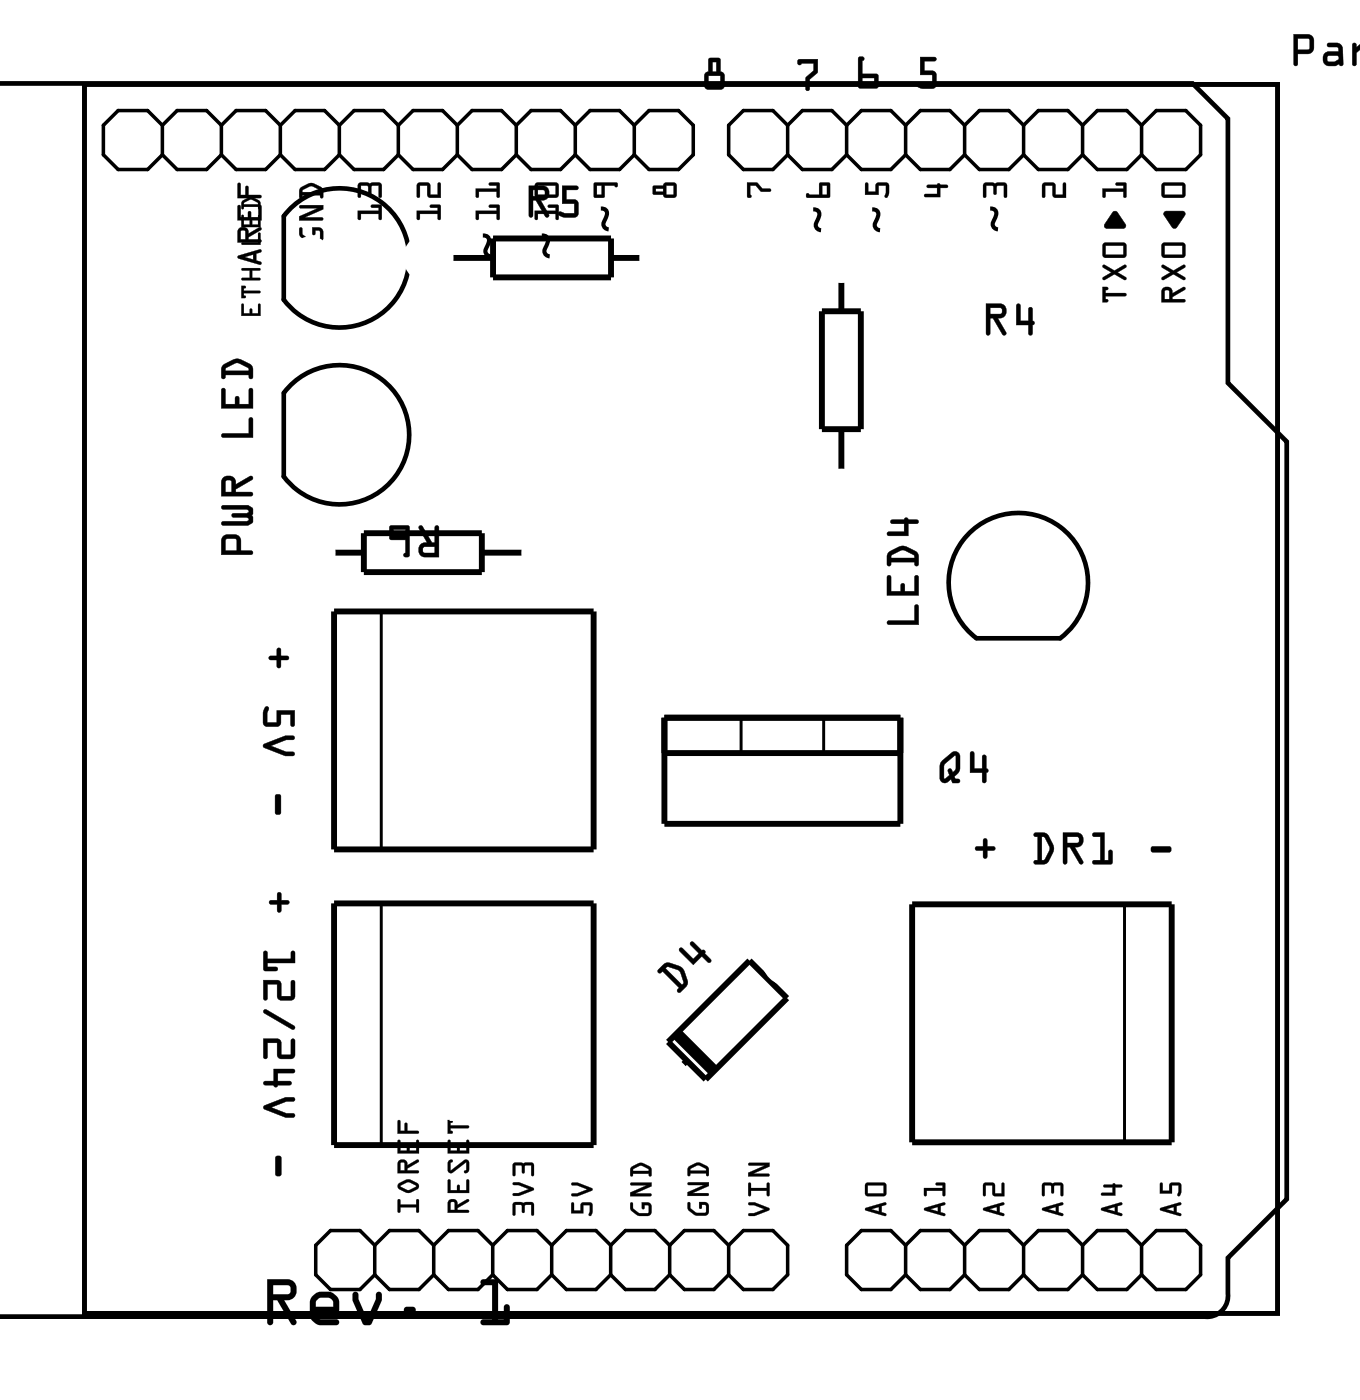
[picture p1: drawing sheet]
<svg xmlns="http://www.w3.org/2000/svg" width="59mm" height="60mm" viewBox="0 0 59 60" stroke-linecap="round" stroke-linejoin="round" font-family="sans-serif">
<path d="M-.1 3.6h51.5l1.5 1.5v11.4l2.5 2.5v32.7l-2.5 2.5v1.5a.9 .9 0 0 1-1 1h-51.9M3.6 3.6h51.4v53h-51.4zM12.2 9.3a3 3 0 0 1 4.4-.4 3 3 0 0 1 0 4.4 3 3 0 0 1-4.4-.4v-3.6M12.2 16.9a3 3 0 0 1 4.4-.4 3 3 0 0 1 0 4.5 3 3 0 0 1-4.4-.5v-3.6M42 27.5a3 3 0 0 1-.4-4.4 3 3 0 0 1 4.5 0 3 3 0 0 1-.5 4.4h-3.6" fill="none" stroke="#000" stroke-width=".2"/>
<path d="M3.6 3.6h51.4v53h-51.4z" fill="none" stroke="#000" stroke-width=".04"/>
<g fill="none" stroke="#000" stroke-width=".25">
<path d="M19.4 11.1h1.8M21.2 10.3h5.1v1.7h-5.1zM26.3 11.1h1.4M35.4 13.4h1.7v5.1h-1.7zM36.2 12.1v1.3M36.2 18.5v1.8M14.3 23.8h1.4M14.4 26.3h11.2v10.3h-11.2zM14.4 38.9h11.2v10.4h-11.2zM15.7 23h5v1.7h-5zM20.7 23.8h1.9M28.6 30.9h10.2v4.6h-10.2z"/>
<path d="M28.6 32.5h10.2M39.3 39h11.2v10.2h-11.2zM29.6 45.7l-.3 .2M32.3 41.4l1.6 1.6-3.5 3.5-1.6-1.6zM33.2 42.1l-.1 .1"/>
</g>
<g fill="#000">
<path d="M32.2 7.9h.4l.2 .2h.4v.1l-.4 .1-.3-.3h-.2l.1 .5h-.2zM34.4 2.6h.8v.5l-.3 .3-.1 .5h-.1v-.5l.3-.4v-.3l-.6 .1zM37.3 7.9h.1v.4h.3v-.4h.5l.1 .4a.11 .11 0 0 1 0 .2 .11 .11 0 0 1-.2-.1v-.4h-.3v.4h-.5zM39.6 2.5h.6h.1l-.1 .1h-.4v.5h.4l.1 .1v.5l-.2 .1h-.4a.15 .15 0 0 1-.2 0 .15 .15 0 0 1 .1-.2h.5v-.4h-.5zM39.9 8l.5-.1 .4 .1-.3 .1v.4h-.6l-.1-.1h.6v-.3h-.5zM42.4 7.9h.9l.1 .1v.5h-.2v-.5h-.3l-.1 .4v-.4h-.3v.5h-.1zM44.9 7.9h.5l.1 .1v.4h.3v-.5h.1v.6h-.5l-.1-.5h-.3v.5h-.1zM47.9 9.1h.2l.4 .6-.1 .1h-.8zM47.5 8.1h.9v-.1h-.3l-.1-.1h.5v.6h-.1v-.2h-.8v.2h-.1zM50.1 9.1h.8l.1 .1-.4 .6-.5-.5z"/>
<path d="M10.2 11l1-.3 .1 .2h-.3v.3l.2 .1 .1 .1h-.1l-.9-.3zM10.3 11v.1l.9 .3-.2-.2v-.3l.2-.1v-.1zM10.5 11.1l.4 .1v-.2zM10.5 11.1l.4-.1v.2zM10.3 9.8a.25 .25 0 0 1 .3 0 .25 .25 0 0 1 .1 .3l.5-.3 .1 .1-.6 .3v.1h.5l.1 .1-1.1 .1zM10.3 9.9l-.1 .5h1.1l-.1-.1h-.5v-.1l.5-.3v-.1l-.5 .3a.24 .24 0 0 0-.1-.3 .24 .24 0 0 0-.3 .1zM10.4 9.9v.4h.2v-.3zM10.4 9.9l.2 .1v.3h-.2zM10.2 8.8l.2 .1v.5h.3v-.3l.1 .3h.3v-.5l.1-.1 .1 .7h-1.1zM10.3 8.9l-.1 .6h1.1l-.1-.7-.1 .1v.5h-.3l-.1-.3v.3h-.3v-.5zM10.2 7.9h.2v.5h.2v-.4l.1 .1v.3h.5l.1 .1h-1.1zM10.3 7.9l-.1 .6h1.1l-.1-.1h-.5l-.1-.4v.4h-.2v-.5z"/>
<path d="M10.3 11l.9-.2v.1h-.2v.3l.3 .2-1-.3zM10.5 11.1l.4 .1v-.2zM10.3 9.8a.24 .24 0 0 1 .3 0 .24 .24 0 0 1 .1 .3l.5-.3 .1 .1-.6 .3v.1h.5l.1 .1h-1.1zM10.4 9.9v.4h.2v-.3zM10.2 8.9h.2v.5h.3v-.3l.1 .3h.3v-.5l.1-.1 .1 .7h-1.1zM10.2 7.9h.2v.5h.2v-.4l.1 .4h.5l.1 .1h-1.1z"/>
<path d="M10.4 13.1h.1v.4h.3v-.2l.1 .2h.2v-.4h.1v.5h-.8zM10.4 12.3l.2 .1-.1 .1h.7v.1h-.7l.1 .2h-.2zM10.4 11.6h.8v.1h-.3v.3h.3l-.8 .1v-.1h.4v-.3h-.4zM10.4 10.5l.7-.1v-.3h.1v.4h-.8zM10.4 9.3h.1v.4h.3v-.2l.1 .2h.2v-.4h.1v.5h-.8zM10.4 8.6a.49 .49 0 0 1 .8 0v.4l-.1-.1h-.6l-.1 .1zM10.5 8.7v.1h.6l-.3-.2z"/>
<path d="M10.4 13.1h.1v.4h.3v-.2l.1 .2h.2v-.4h.1v.5h-.8zM10.4 13.1v.5h.8v-.5l-.1 .4h-.2l-.1-.2v.2h-.3v-.4zM10.4 12.3h.2l-.1 .2h.7v.1h-.7l.1 .2h-.2zM10.4 12.3v.5h.2l-.1-.2h.7v-.1h-.7l.1-.1zM10.4 11.6h.8v.1h-.3v.3h.3l-.8 .1v-.1h.4v-.3h-.4zM10.4 11.6v.1h.4v.3h-.4v.1l.8-.1h-.3v-.3h.3v-.1zM10.4 10.5l.7-.1v-.3h.1v.5h-.8zM10.4 10.5h.8v-.4h-.1v.3zM10.4 9.3h.1v.4h.3v-.2l.1 .2h.2v-.4h.1v.5h-.8zM10.4 9.3v.5h.8v-.5l-.1 .4h-.2l-.1-.2v.2h-.3v-.4zM10.4 8.6l.4-.1h.1l.3 .2v.3h-.1v-.1h-.6l-.1 .1zM10.5 8.7l-.1 .3 .1-.1h.6v.1h.1v-.3l-.3-.2h-.2zM10.5 8.7v.1h.6l-.3-.2zM10.5 8.7l.3-.1 .3 .2h-.6z"/>
<path d="M12.9 9.8h.1v.3l.4 .2h.4l-.1-.4h-.1v.2h-.1l-.1-.3 .5 .1v.4l-.1 .1a.65 .65 0 0 1-.9-.5zM12.9 8.9l1-.1v.2l-.8 .4h.7l.1 .1h-1v-.2l.8-.3h-.7zM13 8.1a.61 .61 0 0 1 .9 0v.4h-.1v-.1h-.8l-.1 .1zM13 8.2v.1h.8l-.1-.1-.3-.2z"/>
<path d="M12.9 9.8h.1v.3l.3 .2h.4l.1-.3-.2-.1v.2h-.1l-.1-.3h.4l.1 .1v.4l-.2 .2-.4-.1-.4-.2zM12.9 9.8l.1 .4a.68 .68 0 0 0 .9 .1v-.4l-.1-.1h-.4l.1 .3 .1-.2 .2 .1-.1 .3h-.4l-.3-.2v-.3zM12.9 8.9l1-.1v.2l-.8 .4h.7l.1 .1h-1v-.2l.8-.3h-.7zM12.9 8.9l.1 .1h.7l-.8 .3v.2h1l-.1-.1h-.7l.8-.4v-.2zM12.9 8.1l.4-.2h.2l.4 .2v.4h-.1v-.1h-.8l-.1 .1v-.3zM13 8.1l-.1 .4 .1-.1h.8v.1h.1v-.4l-.4-.2h-.2zM13 8.2v.1h.8l-.1-.1-.3-.2zM13 8.2l.4-.2 .3 .2 .1 .1h-.8z"/>
<path d="M15.4 9.1h.9v-.1l-.3-.1 .4-.1v.6h-.1v-.2h-.8v.2l-.1 .1zM15.4 7.9h1v.1v.5h-.1v-.5h-.3l-.1 .4-.1-.4h-.3v.5h-.1z"/>
<path d="M15.4 9.1h.9v-.1h-.3v-.1l.4-.1v.6h-.1v-.2h-.8v.2l-.1 .1zM15.4 9.1l.1 .4v-.1v-.2h.8v.2h.1v-.6l-.4 .1h.3v.2zM15.4 7.9h1v.1v.5h-.1v-.5h-.3l-.1 .4-.1-.4h-.3v.5h-.1zM15.5 7.9v.6v-.5h.3l.1 .4 .1-.4h.3v.5h.1v-.5v-.1z"/>
<path d="M17.9 9.1h.9v-.1l-.3-.1 .4-.1 .1 .6h-.1l-.1-.2h-.7v.2l-.1 .1zM18 7.9h.4l.1 .1v.4h.3v-.5h.1l.1 .6h-.6v-.5h-.3v.5h-.1z"/>
<path d="M17.9 9.1h.9v-.1h-.3v-.1l.4-.1 .1 .6h-.2v-.2h-.7v.2l-.1 .1zM17.9 9.1l.1 .4 .1-.1v-.2h.8v.2h.1l-.1-.6-.4 .1h.1h.3v.2zM18 7.9h.4l.1 .1v.4h.3v-.5h.1l.1 .6h-.6v-.5h-.3v.5h-.1zM18 7.9v.6h.1v-.5h.3v.5h.6l-.1-.6v.5h-.4l-.1-.5z"/>
<path d="M20.5 9.1h.9v-.1l-.3-.1 .4-.1v.6h-.1v-.2h-.8v.2l-.1 .1zM20.5 8.1h.9v-.1h-.3v-.1h.4v.6h-.1v-.2h-.8v.2h-.1z"/>
<path d="M20.5 9.1h.9v-.1h-.3l-.1-.1 .5-.1v.6h-.1v-.2h-.8v.2l-.1 .1zM20.5 9.1v.4l.1-.1v-.2h.8v.2h.1v-.6l-.4 .1h.3v.2zM20.5 8.1h.9v-.1h-.3l-.1-.1h.5v.6h-.1v-.2h-.8v.2h-.1zM20.5 8.1v.4h.1v-.2h.8v.2h.1v-.6h-.4v.1h.3v.1z"/>
<path d="M22.8 8h.6a.32 .32 0 0 1 .3 .4 .32 .32 0 0 1-.4 .2l.3 .6a.1 .1 0 0 1 0 .2 .1 .1 0 0 1-.1-.1l-.4-.7h-.1v.7a.1 .1 0 0 1-.1 .1 .1 .1 0 0 1-.1-.1zM22.8 8v1.4l.1-.1v-.7h.2l.4 .7h.1l-.3-.7a.31 .31 0 0 0 .3-.2 .31 .31 0 0 0-.2-.4zM23 8.2v.3l.5-.1-.1-.2zM22.9 8.2h.5l.1 .2-.6 .1zM24.2 8h.6a.1 .1 0 0 1 .1 .1 .1 .1 0 0 1-.1 .1h-.4v.4h.5v.7l-.2 .1-.6-.1a.1 .1 0 0 1-.1-.1 .11 .11 0 0 1 .2-.1l.5 .1v-.4h-.5zM24.2 8v.8h.5v.4l-.6-.1v.2l.2 .1 .5-.1 .1-.1v-.5l-.1-.1h-.4v-.4h.4l.1-.1z"/>
<path d="M22.8 8h.6a.31 .31 0 0 1 .2 .4 .31 .31 0 0 1-.3 .2l.3 .7-.1 .1-.4-.8h-.1v.7l-.2 .1zM23 8.2v.3l.5-.1-.1-.2zM24.2 8h.6l.1 .1-.1 .1h-.4v.4h.4l.1 .1v.6l-.2 .1h-.4a.15 .15 0 0 1-.2-.1 .15 .15 0 0 1 .1-.2l.5 .1v-.4h-.5z"/>
<path d="M23 9.1h.9v-.1l-.3-.1 .4-.1 .1 .6h-.2v-.2h-.7v.2l-.1 .1zM23.1 7.9h.9l.1 .1-.1 .4-.1 .1h-.8l-.1-.1zM23.2 8v.4h.7v-.4z"/>
<path d="M23 9.1h.9v-.1h-.3v-.1l.4-.1 .1 .6h-.2v-.2h-.7v.2l-.1 .1zM23 9.1l.1 .4v-.1l.1-.2h.7v.2h.1v-.6l-.4 .1h.3v.2zM23.1 7.9h.9l.1 .1v.4l-.2 .1h-.8l-.1-.1zM23.1 7.9l-.1 .5 .1 .1h.8l.1-.1 .1-.4-.1-.1zM23.2 8v.4h.7v-.4zM23.2 8h.7v.4h-.7z"/>
<path d="M25.6 7.9h.9l.1 .1-.1 .1-.5-.1v.5h-.4zM25.7 8v.4h.2v-.4z"/>
<path d="M25.6 7.9h.9l.1 .1-.1 .1v-.1h-.5v.5h-.4zM25.6 7.9v.6h.4v-.5l.5 .1 .1-.1-.1-.1zM25.7 8v.4h.2v-.4zM25.7 8h.2v.4h-.2z"/>
<path d="M28.1 8h.5l.1-.1h.4v.1v.4l-.4 .1-.1-.1h-.5zM28.7 8v.4h.3v-.4zM28.2 8.1v.2h.4v-.2z"/>
<path d="M28.1 8h.5l.1-.1h.4v.1v.4l-.4 .1-.1-.1h-.5zM28.1 8v.4h.5l.1 .1 .4-.1v-.4v-.1h-.4l-.1 .1zM28.7 8v.4h.3v-.4zM28.7 8h.3v.4h-.3zM28.2 8.1v.2h.4v-.2zM28.2 8.1h.4v.2h-.4z"/>
<path d="M30.5 2.5h.5v.6l.2 .2v.4l-.1 .2h-.6l-.2-.1v-.5l.2-.2zM30.5 2.5v.6l-.2 .2v.4l.2 .2 .6-.1 .1-.1v-.4l-.2-.2v-.5zM30.5 3.3v.4h.5v-.4zM30.5 3.3h.5v.4h-.5zM30.7 2.7v.4h.1v-.4zM30.7 2.7h.2v.4h-.2z"/>
<path d="M30.5 2.5l.5 .1v.5l.2 .2v.4l-.1 .1-.6 .1-.2-.2v-.4l.2-.2zM30.5 3.3v.4h.5v-.4zM30.7 2.7v.4h.1v-.4z"/>
<path d="M32.2 7.9h.4l.2 .2h.4v.1l-.4 .1-.3-.3h-.2l.1 .5h-.2zM32.2 7.9v.6h.2l-.1-.5h.2l.3 .2h.4v-.1h-.4l-.2-.2z"/>
<path d="M34.4 2.6l.8-.1v.6l-.3 .3v.4a.1 .1 0 0 1-.1 .1 .1 .1 0 0 1-.1-.1v-.5l.3-.3v-.3h-.5l-.1 .1zM34.4 2.6v.2l.6-.1v.3l-.3 .4v.5h.1l.1-.5 .3-.3v-.5z"/>
<path d="M34.7 8.3l.6 .1v-.5h.4v.6h-.9zM35.4 8v.4h.2v-.4z"/>
<path d="M34.7 8.3l.6 .1v-.5h.4v.6h-.9zM34.7 8.3l.1 .2h.9v-.6h-.4v.5zM35.4 8v.4h.2v-.4zM35.4 8h.2v.4h-.2z"/>
<path d="M37 2.5l.1-.1a.09 .09 0 0 1 .1 .1 .09 .09 0 0 1-.1 .1v.6h.7v.6h-.8zM37 2.5v1.2l.8 .1v-.6h-.7v-.6l.1-.1zM37.1 3.4v.2h.5v-.2zM37.1 3.4h.6v.2h-.6z"/>
<path d="M37 2.5h.2l-.1 .1v.6h.7v.6h-.8zM37.1 3.4v.2h.5v-.2z"/>
<path d="M37.3 7.9h.1v.4h.3v-.4h.5l.1 .1-.1 .5h-.1v-.5h-.3v.4h-.6zM37.3 7.9v.5h.5v-.4h.4l-.1 .4a.11 .11 0 0 0 .2 .1 .11 .11 0 0 0 0-.2l-.1-.4h-.5v.4h-.3v-.4z"/>
<path d="M39.6 2.4h.6a.1 .1 0 0 1 .1 .1 .1 .1 0 0 1-.1 .1h-.4v.5h.5v.6l-.2 .1-.6-.1a.1 .1 0 0 1-.1-.1 .1 .1 0 0 1 .2 0h.5v-.4h-.5zM39.6 2.5v.7h.6v.5l-.7-.1v.1l.2 .1h.5l.1-.2v-.4l-.1-.1h-.4v-.5h.5v-.1z"/>
<path d="M39.9 8h.5v-.1l.4 .1-.3 .1v.4h-.6l-.1-.1h.6v-.3h-.5zM39.9 8v.1h.5v.3h-.6l.1 .1h.6v-.4l.3-.1-.4-.1z"/>
<path d="M42.5 13.1h.6a.32 .32 0 0 1 .2 .3 .32 .32 0 0 1-.3 .3l.3 .6a.1 .1 0 0 1 0 .1 .1 .1 0 0 1-.1 0l-.4-.7h-.2v.7a.1 .1 0 0 1-.1 .1 .1 .1 0 0 1 0-.1zM42.5 13.1v1.3h.1v-.7h.2l.4 .7h.1l-.4-.7a.31 .31 0 0 0 .4-.2 .31 .31 0 0 0-.2-.4zM42.6 13.3v.2h.5v-.2zM42.6 13.3h.5l.1 .2h-.6zM43.8 13.1h.1v.7h.4v-.5a.1 .1 0 0 1 .1-.1 .1 .1 0 0 1 .1 .1v.5a.09 .09 0 0 1 .1 .1 .09 .09 0 0 1-.1 .1v.4a.1 .1 0 0 1-.1 .1 .1 .1 0 0 1-.1-.1v-.4h-.5zM43.8 13.1v.9h.5v.4h.1l.1-.4v-.1v-.1l-.1-.5h-.1v.5h-.4v-.7z"/>
<path d="M42.5 13.1h.6a.31 .31 0 0 1 .2 .3 .31 .31 0 0 1-.3 .3l.3 .7h-.1l-.4-.7h-.2v.7h-.1zM42.6 13.3v.2h.5v-.2zM43.8 13.1h.1v.7h.4v-.5h.2v.5v.1v.1l-.1 .4h-.1v-.4h-.5z"/>
<path d="M42.4 7.9h.9l.1 .1v.5h-.2v-.5h-.3l-.1 .4v-.4h-.3v.5h-.1zM42.4 7.9v.6h.1v-.5h.3v.4l.1-.4h.3v.5h.2v-.5l-.1-.1z"/>
<path d="M44.9 7.9h.5l.1 .1v.4h.3v-.5h.1v.6h-.5l-.1-.5h-.3v.5h-.1zM44.9 7.9v.6h.1v-.5h.3l.1 .5h.5v-.6h-.1v.5h-.4v-.5z"/>
<path d="M47.5 12.4h.2l-.1 .2h.8l.1 .1-.9 .1 .1 .2h-.2zM47.5 11.4l.5 .3 .5-.3v.1l-.4 .2 .4 .3-.1 .1-.4-.3-.5 .3v-.2l.4-.2-.4-.2zM47.5 10.5h.9l.1 .1v.4l-.1 .1h-.8l-.1-.1zM47.6 10.6v.4h.8v-.4z"/>
<path d="M47.5 12.4h.2l-.1 .2h.8l.1 .1-.9 .1 .1 .2h-.2zM47.5 12.4v.6h.2l-.1-.1v-.1l.9-.1-.1-.1h-.8v-.1l.1-.1zM47.5 11.4l.5 .3 .5-.3v.1l-.4 .2 .4 .3-.1 .1-.4-.3-.5 .3v-.2l.4-.2-.4-.2zM47.5 11.4v.1l.4 .2-.4 .2v.2l.5-.3 .4 .3 .1-.1-.4-.3 .4-.2v-.1l-.5 .3zM47.5 10.5h.9l.1 .1v.4l-.1 .1h-.8l-.1-.1zM47.5 10.5v.5l.1 .1h.8l.1-.1v-.4l-.1-.1zM47.6 10.6v.4h.8v-.4zM47.6 10.6h.8v.4h-.8z"/>
<path d="M47.9 9.1h.2l.4 .6-.1 .1-.7 .1-.1-.1zM47.9 9.2l-.3 .6h.8l.1-.1-.4-.5z"/>
<path d="M47.5 8.1h.9v-.1h-.3l-.1-.1h.5v.6h-.1v-.2h-.8v.2h-.1zM47.5 8.1v.4h.1v-.2h.8v.2h.1v-.6h-.5l.1 .1h.3v.1z"/>
<path d="M50.1 9.1h.8l.1 .1-.4 .7-.5-.6zM50.1 9.1v.2l.5 .5 .4-.6-.1-.1z"/>
<path d="M50.1 7.9h.9v.1v.4l-.1 .1h-.8l-.1-.1zM50.1 8v.4h.8v-.4z"/>
<path d="M50 7.9h1l.1 .1-.1 .4-.1 .1h-.8l-.1-.1zM50.1 7.9l-.1 .5 .1 .1h.8l.1-.1v-.4v-.1zM50.1 8v.4h.8v-.4zM50.1 8h.8v.4h-.8z"/>
<path d="M50.1 12.4a.24 .24 0 0 1 .3 0 .24 .24 0 0 1 .1 .2l.5-.2v.1l-.5 .3v.1h.5v.1h-1zM50.2 12.5l-.1 .4h.3l-.1-.4zM50 11.4l.5 .3 .5-.3v.1l-.3 .2 .3 .3-.1 .1-.4-.3-.4 .3-.1-.2 .4-.2-.4-.2zM50.1 10.5h.9v.1v.4l-.1 .1h-.8l-.1-.1zM50.1 10.6v.4h.8v-.4z"/>
<path d="M50.1 12.4a.25 .25 0 0 1 .3 0 .25 .25 0 0 1 .1 .2l.5-.2v.1l-.5 .3v.1h.5v.1h-1zM50.1 12.4l-.1 .6h1v-.1h-.5v-.1l.5-.3v-.1l-.5 .3a.24 .24 0 0 0-.1-.3 .24 .24 0 0 0-.3 0zM50.2 12.5l-.1 .4h.3l-.1-.4zM50.2 12.5h.2v.4h-.3zM50 11.4l.5 .3 .5-.3v.1l-.3 .2 .3 .3-.1 .1-.4-.3-.4 .3-.1-.2 .4-.2-.4-.2zM50 11.4v.1l.4 .2-.4 .2 .1 .2 .4-.3 .4 .3 .1-.1-.4-.3 .4-.2v-.1l-.5 .3zM50 10.5h1l.1 .1-.1 .4-.1 .1h-.8l-.1-.1zM50.1 10.5l-.1 .5 .1 .1h.8l.1-.1v-.4v-.1zM50.1 10.6v.4h.8v-.4zM50.1 10.6h.8v.4h-.8z"/>
<path d="M55.7 1.5h.7l.2 .2-.1 .6h-.6v.5a.1 .1 0 0 1-.1 .1 .1 .1 0 0 1-.1-.1zM55.7 1.5v1.3h.1h.1v-.5l.6-.1 .1-.5-.2-.2zM55.9 1.7v.4h.5v-.4zM55.9 1.6l.5 .1v.4l-.5 .1zM57.2 1.9l.4-.1 .1 .1 .1 .9a.09 .09 0 0 1 0 .1 .09 .09 0 0 1-.1-.1l-.5 .1a.32 .32 0 0 1-.2-.4 .32 .32 0 0 1 .2-.3h.4v-.2h-.4zM57.2 1.9v.1l.4 .1 .1 .1h-.5a.31 .31 0 0 0-.2 .3 .31 .31 0 0 0 .2 .3l.5-.1 .1 .1v-.7l-.2-.2zM57.2 2.4v.3h.3l.2-.1-.1-.2zM57.2 2.4h.4l.1 .2-.2 .1h-.3zM58.2 1.9h.2v.1l.2-.2v.5v-.3l-.2 .3v.5a.1 .1 0 0 1-.1 .1 .1 .1 0 0 1-.1-.1zM58.3 1.9l-.1 .9h.1h.1v-.5l.2-.3v.2v-.3l-.2 .2v-.2zM58.6 1.5v1.4zM58.6 1.6v1.2zM58.6 1.5v1.4zM58.6 1.5v1.3z"/>
<path d="M55.7 1.5h.7l.2 .2-.1 .5-.6 .1v.5h-.1h-.1zM55.9 1.7v.4h.5v-.4zM57.2 1.9h.5l.1 .2v.7h-.1h-.5a.31 .31 0 0 1-.2-.3 .31 .31 0 0 1 .2-.3h.4v-.1l-.4-.1zM57.2 2.4v.3h.3l.2-.1-.1-.2zM58.3 1.9h.1v.1l.2-.2v.4v-.2l-.2 .3v.5h-.1h-.1zM58.6 1.6v1.2zM58.6 1.5v1.3z"/>
<path d="M9.6 23.1l.2-.1 .4 .1 .2 .1v.5h.4l.1 .1-1.4 .1zM9.7 23.2v.5h.5v-.5zM9.6 21.8h1.1l.2 .1v.6l-.2 .1h-1.1l-.1-.1h.1h1l.1-.2h-.1h-.5l-.1-.1 .1-.1h.5l.1-.1-1.1-.1zM9.6 20.6a.32 .32 0 0 1 .4-.1 .32 .32 0 0 1 .2 .4l.6-.4 .1 .1-.7 .5v.1h.6l.1 .1-1.4 .1zM9.7 20.7v.5h.3v-.5zM9.6 18.7h1.1v-.7h.2v.9h-1.3zM9.6 16.7l.1 .1v.6h.4v-.3h.1h.1v.3h.4v-.6l.1-.1 .1 .9h-1.4zM9.6 15.7a.81 .81 0 0 1 1.2 0l.1 .5-.1 .1-.1-.1h-1v.1h-.1l-.1-.4zM9.7 15.9v.1h1v-.2l-.5-.2z"/>
<path d="M9.6 23.1l.2-.1h.4l.2 .2v.5h.4a.1 .1 0 0 1 .1 .1 .1 .1 0 0 1-.1 .1h-1.3v-.6zM9.6 23.1l-.1 .8 1.4-.1-.1-.1h-.4l-.1-.5-.1-.1zM9.7 23.2v.5h.5v-.5zM9.7 23.2h.5v.5h-.5zM9.6 21.8h1.1l.2 .1-.1 .3 .1 .3-.2 .1h-1.1a.1 .1 0 0 1-.1 0 .1 .1 0 0 1 .1-.1l1.1-.1-.1-.1h-.5a.1 .1 0 0 1-.1-.1 .1 .1 0 0 1 .1-.1h.5l.1-.1h-1.1zM9.6 21.8v.1l1.1 .1-.1 .1-.6 .1 .1 .1h.5h.1l-.1 .2h-1h-.1l.1 .1h1.1l.2-.1-.1-.3 .1-.3-.2-.1zM9.6 20.6a.32 .32 0 0 1 .4-.1 .32 .32 0 0 1 .2 .4l.6-.4a.1 .1 0 0 1 .1 0 .1 .1 0 0 1 0 .2l-.7 .4v.1h.6a.1 .1 0 0 1 .1 .1 .1 .1 0 0 1-.1 .1h-1.3v-.6zM9.6 20.6l-.1 .8 1.4-.1-.1-.1h-.7v-.1l.7-.4v-.2l-.7 .4a.31 .31 0 0 0-.1-.4 .31 .31 0 0 0-.4 .1zM9.7 20.7v.5h.3v-.5zM9.7 20.7h.3v.5h-.3zM9.6 18.7h1.1v-.6a.1 .1 0 0 1 .1-.1 .1 .1 0 0 1 .1 .1v.8h-1.3zM9.6 18.7v.1l1.3 .1v-.9h-.2v.7zM9.6 16.7l.1 .1v.6h.4v-.2a.1 .1 0 0 1 .1-.1 .1 .1 0 0 1 .1 .1v.2h.4v-.6a.1 .1 0 0 1 .1-.1 .1 .1 0 0 1 .1 .1v.8h-1.4zM9.6 16.8l-.1 .8h1.4l-.1-.9-.1 .1v.6h-.4v-.3h-.1h-.1v.3h-.4v-.6zM9.6 15.7l.5-.2h.3l.5 .3v.4a.1 .1 0 0 1-.1 .1 .1 .1 0 0 1-.1-.1h-1a.1 .1 0 0 1-.1 .1 .1 .1 0 0 1-.1-.1zM9.6 15.7l-.1 .2 .1 .4h.1v-.2h1v.2h.2l-.1-.5-.4-.3h-.4zM9.7 15.9v.1h1v-.2l-.5-.2zM9.7 15.9l.5-.3 .5 .2v.2h-1z"/>
<path d="M11.9 27.9l.2 .1v.3h.3a.1 .1 0 0 1 .1 .1 .1 .1 0 0 1-.1 0h-.3v.3a.1 .1 0 0 1-.1 .1 .1 .1 0 0 1-.1-.1v-.3h-.2a.1 .1 0 0 1-.1 0 .1 .1 0 0 1 .1-.1h.2zM11.9 27.9v.4h-.3v.1h.3v.3l.1 .1 .1-.1v-.3h.3v-.1h-.3v-.3zM11.4 30.4l.2 .1-.1 .6h.4v-.5h.8v.6a.1 .1 0 0 1-.1 .1 .1 .1 0 0 1-.1-.1v-.4h-.4v.4l-.1 .1h-.6l-.1-.6zM11.4 30.5l-.1 .2v.4l.1 .2h.6l.1-.5h.4v.5h.2v-.7h-.8v.5h-.4l.1-.6zM11.3 32.1l1-.4h.3a.1 .1 0 0 1 .1 .1 .1 .1 0 0 1-.1 .1h-.3l-.6 .2 .6 .3h.3a.1 .1 0 0 1 .1 .1 .1 .1 0 0 1-.1 .1h-.3l-.9-.4zM11.4 32.1v.1l.9 .4 .4-.1-.1-.1h-.3l-.7-.3 .7-.2h.3v-.2h-.3zM11.9 34.2h.1l.1 .1v.7l-.1 .1-.2-.1zM11.9 34.3v.7l.1 .1 .1-.1v-.7z"/>
<path d="M11.9 27.9l.2 .1v.3h.3v.1h-.3v.3l-.1 .1-.1-.1v-.3h-.3v-.1h.3zM11.4 30.5h.2l-.1 .6h.4v-.5h.8v.7h-.2v-.5h-.4l-.1 .5h-.6l-.1-.2v-.4zM11.3 32.1l1-.4h.3v.2h-.3l-.6 .2 .6 .3h.3l.1 .1-.4 .1-.9-.4zM11.9 34.3l.1-.1 .1 .1v.7l-.1 .1-.2-.1z"/>
<path d="M12 38.5h.1v.3h.3a.1 .1 0 0 1 .1 .1 .1 .1 0 0 1-.1 .1h-.3v.2a.1 .1 0 0 1-.1 .1 .1 .1 0 0 1-.1-.1v-.2h-.2a.1 .1 0 0 1-.1-.1 .1 .1 0 0 1 .1-.1h.2zM12 38.5l-.1 .3h-.3v.1v.1h.3v.3h.1h.1v-.3h.3v-.1v-.1h-.3v-.3zM11.4 41h.1v.3h1v-.2a.1 .1 0 0 1 .1-.1 .1 .1 0 0 1 .1 .1v.4h-1.2v.2h.4a.1 .1 0 0 1 .1 .1 .1 .1 0 0 1-.1 .1l-.6-.1zM11.4 41v.8h.5v-.1h-.4v-.2h1.2l-.1-.5h-.1v.3h-1v-.3zM11.3 42.2l.8 .1v.6h.4v-.6a.1 .1 0 0 1 .1-.1 .1 .1 0 0 1 .1 .1v.6l-.1 .2h-.6l-.1-.7h-.4v.6a.1 .1 0 0 1-.1 .1 .1 .1 0 0 1-.1-.1zM11.3 42.2l.1 .9 .1-.1v-.6h.4v.5l.1 .2h.5l.2-.1-.1-.8-.1 .1v.6h-.4v-.6zM11.4 43.5h.1l1.2 .7a.1 .1 0 0 1 0 .1 .1 .1 0 0 1-.1 .1l-1.2-.7zM11.4 43.5v.2l1.2 .7 .1-.1v-.1l-1.2-.7zM11.3 44.7l.8 .1v.7h.4v-.7a.1 .1 0 0 1 .1-.1 .1 .1 0 0 1 .1 .1v.7l-.1 .1h-.6l-.1-.7h-.4v.6a.1 .1 0 0 1-.1 .1 .1 .1 0 0 1-.1-.1zM11.3 44.8l.1 .8 .1-.1v-.6h.4v.6l.1 .1h.5l.2-.1-.1-.7h-.1v.7h-.4v-.7zM11.8 46.1h.8a.1 .1 0 0 1 .1 .1 .1 .1 0 0 1-.1 0h-.6v.4h.5a.1 .1 0 0 1 .1 .1 .1 .1 0 0 1-.1 .1h-.5a.09 .09 0 0 1-.1 .1 .09 .09 0 0 1-.1-.1h-.4a.1 .1 0 0 1-.1-.1 .1 .1 0 0 1 .1-.1h.4zM11.8 46.1v.5h-.4v.1l.4 .1h.1h.1l.5-.1v-.1h-.5v-.4h.6l.1-.1zM11.3 47.7l1-.4h.3a.1 .1 0 0 1 .1 .1 .1 .1 0 0 1-.1 .1h-.3l-.6 .2 .6 .3h.3a.1 .1 0 0 1 .1 .1 .1 .1 0 0 1-.1 .1h-.3l-.9-.4zM11.4 47.6v.2l.9 .4 .4-.1-.1-.1h-.3l-.6-.3 .6-.2 .3-.1v-.1h-.3zM11.9 49.8h.2v.1v.7l-.1 .1-.1-.1zM11.9 49.8v.8l.1 .1 .1-.1v-.7z"/>
<path d="M12 38.5h.1v.3h.3l.1 .1-.1 .1h-.3v.3h-.1h-.1v-.3h-.3v-.1v-.1h.3zM11.4 41h.1v.3h1v-.3h.1l.1 .5h-1.2v.2h.4l.1 .1h-.6zM11.3 42.2l.8 .1v.6h.4v-.6l.1-.1 .1 .8-.2 .1h-.5l-.1-.2v-.5h-.4v.6l-.1 .1zM11.4 43.5h.1l1.2 .7v.1l-.1 .1-1.2-.7zM11.3 44.8h.8v.7h.4v-.7h.1l.1 .7-.2 .1h-.5l-.1-.1v-.6h-.4v.6l-.1 .1zM11.8 46.1h.9l-.1 .1h-.6v.4h.5v.1l-.5 .1h-.1h-.1l-.4-.1v-.1h.4zM11.4 47.7l.9-.4h.3v.2h-.3l-.6 .2 .6 .3h.3l.1 .1-.4 .1-.9-.4zM11.9 49.8h.2v.1v.7l-.1 .1-.1-.1z"/>
<path d="M18.1 22.7h.1l.4 .7h.1v-.7l.1-.1 .1 .1v1.3h-.6a.31 .31 0 0 1-.3-.4 .31 .31 0 0 1 .4-.2zM18.2 23.6l.1 .2h.4v-.2zM16.8 22.7h.8v1.3l-.2-.1 .1-.1v-.5l-.7-.1zM16.9 22.8v.3h.6v-.3z"/>
<path d="M18 22.7h.2l.4 .7h.1v-.7a.1 .1 0 0 1 .1-.1 .1 .1 0 0 1 .1 .1v1.3h-.6a.32 .32 0 0 1-.3-.4 .32 .32 0 0 1 .4-.2l-.4-.6zM18.1 22.7l-.1 .1 .4 .6a.31 .31 0 0 0-.4 .2 .31 .31 0 0 0 .3 .4h.6v-1.3h-.1h-.1v.7h-.1l-.4-.7zM18.2 23.6l.1 .2h.4v-.2zM18.2 23.6h.5v.2h-.4zM16.8 22.7h.8v1.2l-.1 .1a.09 .09 0 0 1-.1-.1 .09 .09 0 0 1 .1-.1v-.5l-.7-.1zM16.8 22.7v.5l.7 .1v.5l-.1 .1 .2 .1v-1.3zM16.9 22.8v.3h.6v-.3zM16.9 22.8h.6v.3h-.6z"/>
<path d="M38.2 26.8l1.2-.1v-.6h.1l.1 .8h-1.3zM38.2 24.8h.2v.7h.4v-.3l.1-.1 .1 .1v.3h.4v-.6l.1-.1 .1 .9h-1.4zM38.3 23.8a.81 .81 0 0 1 1.2 0l.1 .5-.1 .1-.1-.2h-1l-.1 .2h-.1v-.4zM38.4 23.9v.1h1l-.1-.1-.4-.2zM38.4 22.4h.5l.1-.1 .6 .2-.1 .1h-.4v.5h-.8l-.1-.1v-.1h.7v-.3h-.5z"/>
<path d="M38.2 26.8l1.2-.1v-.6a.1 .1 0 0 1 .1-.1 .1 .1 0 0 1 .1 .1v.8h-1.3zM38.2 26.8l.1 .1h1.3l-.1-.8h-.1v.7zM38.2 24.8h.2v.7h.4v-.3a.1 .1 0 0 1 .1-.1 .1 .1 0 0 1 .1 .1v.3h.4v-.6a.1 .1 0 0 1 .1-.1 .1 .1 0 0 1 .1 .1v.8h-1.4zM38.2 24.8v.9h1.4l-.1-.9-.1 .1v.6h-.4l-.1-.3v-.1l-.1 .1v.3h-.4v-.7zM38.3 23.8l.5-.3 .3 .1 .4 .2 .1 .5a.1 .1 0 0 1-.1 .1 .1 .1 0 0 1-.1-.1v-.1h-1v.1a.1 .1 0 0 1-.1 .1 .1 .1 0 0 1-.1-.1zM38.3 23.8l-.1 .2 .1 .4 .1-.1v-.1h1v.2l.1-.1v-.5l-.4-.2h-.4zM38.4 23.9v.1h1l-.1-.1-.4-.2zM38.4 23.9l.5-.2 .4 .2 .1 .2h-1zM38.4 22.4h.5a.09 .09 0 0 1 .1-.1 .09 .09 0 0 1 .1 .1h.4a.1 .1 0 0 1 .1 .1 .1 .1 0 0 1-.1 .1h-.4v.5h-.8a.1 .1 0 0 1-.1-.1 .1 .1 0 0 1 .1-.1h.6v-.3h-.5zM38.4 22.4v.2h.5v.3h-.6l-.1 .1 .1 .1h.8v-.5h.4v-.1l-.5-.2-.1 .1z"/>
<path d="M40.6 32.8l.4-.4h.3v.8l-.2 .3v.1h.1a.1 .1 0 0 1 .1 .1 .1 .1 0 0 1-.1 0h-.2l-.1-.1-.1 .1h-.3a.94 .94 0 0 1 0-.8zM40.6 32.8a.97 .97 0 0 0-.1 .8l.2 .1 .3-.1v.1h.3v-.1h-.2v-.1l.2-.3v-.6a.21 .21 0 0 0-.1-.2 .21 .21 0 0 0-.2 0zM40.7 32.9v.7l.2-.2-.1-.2a.11 .11 0 0 1 .1-.1 .11 .11 0 0 1 .1 .2l.2-.2-.1-.5zM40.7 32.9l.4-.3 .1 .5a.14 .14 0 0 1-.1 .2 .14 .14 0 0 1-.2-.2l-.1 .1 .1 .2-.3 .2zM41.8 32.4h.2l-.1 .7h.4v-.5a.1 .1 0 0 1 .1-.1 .1 .1 0 0 1 .1 .1v.5a.09 .09 0 0 1 .1 .1 .09 .09 0 0 1-.1 .1v.4a.1 .1 0 0 1-.1 0 .1 .1 0 0 1-.1 0v-.4h-.5zM41.8 32.4v.9h.5v.4h.1l.1-.4v-.1v-.1v-.5h-.2v.5h-.4v-.7z"/>
<path d="M40.6 32.8l.4-.4h.3v.8l-.2 .3 .2 .2h-.3l-.1-.1-.2 .1-.2-.1a.98 .98 0 0 1 .1-.8zM40.7 32.9v.7l.2-.2-.1-.2a.11 .11 0 0 1 .1-.1 .11 .11 0 0 1 .1 .2l.2-.2-.1-.5zM41.8 32.4h.1v.7h.4v-.5h.2v.5l.1 .1-.1 .1-.1 .4h-.1v-.4h-.5z"/>
<path d="M42 36.5h.3v-.3a.1 .1 0 0 1 .1-.1 .1 .1 0 0 1 .1 .1v.3h.3a.1 .1 0 0 1 .1 .1 .1 .1 0 0 1-.1 .1l-.3-.1v.3a.1 .1 0 0 1-.1 .1 .1 .1 0 0 1-.1-.1v-.3l-.3 .1zM42 36.5v.1h.3v.3l.1 .1 .1-.1v-.3h.3v-.1h-.3v-.3l-.1-.1-.1 .1v.3zM44.5 35.9h.6l.3 .7-.3 .6-.5 .1a.1 .1 0 0 1-.1-.1 .1 .1 0 0 1 .1-.1h.1v-1l-.2-.1zM44.5 35.9v.1h.2v1.1h-.1l-.1 .1h.5l.3-.5v-.3l-.2-.5zM44.9 36.1v1l.1-.1 .2-.4-.2-.5zM44.9 36l.1 .1 .2 .5-.3 .5zM45.8 35.9h.6a.32 .32 0 0 1 .3 .3 .32 .32 0 0 1-.4 .3l.3 .6a.1 .1 0 0 1 0 .1 .1 .1 0 0 1-.1 0l-.4-.7h-.2l.1 .7a.1 .1 0 0 1-.1 .1 .1 .1 0 0 1-.1-.1zM45.8 35.9v1.3h.1v-.7h.2l.4 .7h.1l-.3-.7a.31 .31 0 0 0 .3-.2 .31 .31 0 0 0-.2-.4zM45.9 36.1v.2h.6l-.1-.2zM45.9 36l.5 .1 .1 .2h-.6zM47.1 35.9h.5v1.2h.1v-.4a.1 .1 0 0 1 .1-.1 .1 .1 0 0 1 .1 .1v.5l-.8 .1a.1 .1 0 0 1-.1-.1 .1 .1 0 0 1 .1-.1h.3v-1h-.3zM47.1 35.9v.1h.3v1.1h-.3l-.1 .1h.8v-.6l-.1 .1v.4h-.2l.1-1.2zM49.6 36.5h.7l.1 .1-.1 .1h-.7zM49.6 36.5v.2h.7l.1-.1-.1-.1z"/>
<path d="M42 36.5h.3v-.3l.1-.1 .1 .1v.3h.3l.1 .1h-.1h-.3v.3l-.1 .1-.1-.1v-.3h-.3zM44.5 35.9h.6a.8 .8 0 0 1 .1 1.2l-.2 .1h-.5v-.1h.2v-1l-.2-.1zM44.9 36.1v1l.3-.5-.2-.5zM45.8 35.9h.6a.31 .31 0 0 1 .2 .3 .31 .31 0 0 1-.3 .3l.3 .7h-.1l-.4-.7h-.2v.7h-.1zM45.9 36.1v.2h.6l-.1-.2zM47.1 35.9h.5v1.2h.1v-.4l.1-.1v.6h-.8l.1-.1h.3v-1l-.3-.1zM49.6 36.5h.7l.1 .1-.1 .1h-.7z"/>
<path d="M11.5 55.1h.9a.46 .46 0 0 1 .4 .5 .46 .46 0 0 1-.6 .4l.6 .9a.13 .13 0 0 1-.1 .2 .13 .13 0 0 1-.2-.1l-.6-1h-.1v1a.13 .13 0 0 1-.2 .1 .13 .13 0 0 1-.1-.1zM11.5 55.1v1.9a.13 .13 0 0 0 .1 .1 .13 .13 0 0 0 .2-.1v-1h.1l.6 1a.13 .13 0 0 0 .2 .1 .13 .13 0 0 0 .1-.2l-.6-.9a.46 .46 0 0 0 .6-.3 .46 .46 0 0 0-.4-.6zM11.8 55.4v.4h.6l.1-.1-.1-.3zM11.8 55.4h.6l.1 .3-.1 .1h-.6zM13.5 55.8l.3-.1h.4l.3 .1 .1 .3v.4l-1 .1 .2 .2h.7a.13 .13 0 0 1 .1 .2 .13 .13 0 0 1-.1 .1h-.8l-.2-.2a1.06 1.06 0 0 1-.1-.9zM13.5 55.8l-.1 .2a1.05 1.05 0 0 0 .1 .9l.2 .2h.8a.13 .13 0 0 0 .1-.1 .13 .13 0 0 0-.1-.2h-.7l-.2-.1v-.1h.9l.1-.2a.57 .57 0 0 0-.2-.6l-.3-.1a.64 .64 0 0 0-.6 .1zM13.6 56v.3h.8l-.1-.2-.1-.2h-.4zM13.6 56l.2-.1h.4l.1 .2 .1 .2h-.8zM15.2 55.7h.2v.3l.4 .8 .4-.8v-.2a.13 .13 0 0 1 .1-.1 .13 .13 0 0 1 .1 .1v.2l-.4 1-.3 .1-.1-.1-.4-.9zM15.2 55.7v.4l.4 .9 .1 .1 .3-.1 .4-1v-.2a.13 .13 0 0 0-.1-.1 .13 .13 0 0 0-.1 .1v.2l-.4 .8-.4-.8v-.3zM17.4 56.3h.5v.4h-.5zM17.4 56.3v.4h.5v-.4zM20.7 55.2l.7-.1v1.7h.3v-.5a.13 .13 0 0 1 .1-.1 .13 .13 0 0 1 .2 .1l-.1 .8h-1.1a.13 .13 0 0 1-.1-.1 .13 .13 0 0 1 .1-.2h.4v-1.4h-.4zM20.7 55.2l.1 .2h.4v1.4h-.4a.13 .13 0 0 0-.1 .2 .13 .13 0 0 0 .1 .1h1.1l.1-.1v-.7a.13 .13 0 0 0-.2-.1 .13 .13 0 0 0-.1 .1v.5h-.3v-1.7z"/>
<path d="M11.5 55.1h.9a.46 .46 0 0 1 .4 .5 .46 .46 0 0 1-.6 .4l.6 .9a.13 .13 0 0 1-.1 .2 .13 .13 0 0 1-.2-.1l-.6-1h-.1v1a.13 .13 0 0 1-.2 .1 .13 .13 0 0 1-.1-.1zM11.8 55.4v.4h.6l.1-.1-.1-.3zM13.5 55.8a.63 .63 0 0 1 .7-.1l.2 .1a.68 .68 0 0 1 .2 .7l-1 .1v.1l.2 .1h.7a.13 .13 0 0 1 .1 .2 .13 .13 0 0 1-.1 .1h-.8l-.2-.2a1.05 1.05 0 0 1-.1-.9zM13.6 56v.3h.8l-.1-.2-.1-.2h-.4zM15.2 55.7h.2v.3l.4 .8 .4-.8v-.2a.13 .13 0 0 1 .1-.1 .13 .13 0 0 1 .1 .1v.2l-.4 1-.3 .1-.1-.1-.4-.9zM17.4 56.3h.5v.4h-.5zM20.7 55.2l.7-.1v1.7h.3v-.5a.13 .13 0 0 1 .1-.1 .13 .13 0 0 1 .2 .1v.7l-.1 .1h-1.1a.13 .13 0 0 1-.1-.1 .13 .13 0 0 1 .1-.2h.4v-1.4h-.4z"/>
<path d="M17.1 51.7h.1v.2h.7v-.2h.1v.5h-.1v-.2h-.7v.2v.1zM17.2 51l.4-.2 .4 .2v.2l-.5 .2-.3-.2zM17.2 51.1l.4 .2 .3-.2-.3-.2zM17.2 50a.22 .22 0 0 1 .2 0 .22 .22 0 0 1 .1 .2l.5-.2v.1l-.5 .3h.5v.1l-.9 .1zM17.3 50.1l-.1 .3h.2v-.3zM17.1 49.1l.1 .1v.4h.3l.1-.3v.3h.3v-.4l.1-.1v.6h-.9zM17.1 48.3h.1v.4h.2l.1-.3v.3h.5v.1h-.9z"/>
<path d="M17.1 51.7h.1v.2h.7v-.2h.1v.5h-.1v-.2h-.7v.2v.1zM17.1 51.7l.1 .5v-.2h.7v.2h.1v-.5l-.1 .2h-.7v-.2zM17.2 51l.4-.2 .4 .2v.2l-.3 .2h-.2l-.3-.2zM17.2 51v.2l.3 .2 .5-.2v-.2l-.4-.2zM17.3 51.1l.3 .2 .3-.2-.3-.2zM17.2 51.1l.4-.2 .3 .2-.3 .2zM17.2 50a.22 .22 0 0 1 .2 0 .22 .22 0 0 1 .1 .2l.5-.2v.1l-.5 .3h.5v.1l-.9 .1zM17.2 50l-.1 .6 .9-.1v-.1h-.5v-.1l.5-.2v-.1l-.5 .2a.21 .21 0 0 0-.1-.2 .21 .21 0 0 0-.2 0zM17.3 50.1l-.1 .3h.2v-.3zM17.3 50.1h.1v.3h-.2zM17.1 49.1h.1v.5h.3l.1-.3v.3h.3v-.4l.1-.1v.6h-.9zM17.1 49.1v.6h.9v-.6l-.1 .1v.4h-.3v-.2l-.1 .2h-.3v-.4zM17.1 48.3h.1v.4h.2l.1-.3v.3h.5v.1l-.9 .1zM17.1 48.3v.5h.9v-.1h-.5v-.3l-.1 .3h-.2v-.4z"/>
<path d="M19.3 51.7a.22 .22 0 0 1 .3 0 .22 .22 0 0 1 .1 .2l.5-.2v.1l-.5 .3h.4l.1 .1-.9 .1zM19.4 51.8v.3h.2v-.3zM19.3 50.8l.1 .1v.4h.3v-.2l.1 .2h.3v-.4l.1-.1v.6h-.9zM19.3 50h.2l-.1 .1v.3l.7-.4 .1 .1v.4h-.2l.1-.1v-.3l-.7 .4-.1-.1zM19.3 49.1l.1 .1v.4h.3v-.3l.1 .3h.3v-.4l.1-.1v.6h-.9zM19.3 48.3h.2l-.1 .2h.7l.1 .1h-.8l.1 .2h-.2z"/>
<path d="M19.3 51.7a.22 .22 0 0 1 .3 0 .22 .22 0 0 1 .1 .2l.5-.2v.1l-.5 .3h.4l.1 .1-.9 .1zM19.3 51.7v.6l.9-.1-.1-.1h-.4l.5-.3v-.1l-.5 .2a.21 .21 0 0 0-.1-.2 .21 .21 0 0 0-.3 0zM19.4 51.8v.3h.2v-.3zM19.4 51.8h.2v.3h-.2zM19.3 50.8l.1 .1v.4h.3v-.3l.1 .3h.3v-.4l.1-.1v.6h-.9zM19.3 50.8v.6h.9v-.6l-.1 .1v.4h-.3l-.1-.2v.2h-.3v-.4zM19.3 50h.2l-.1 .1v.3l.6-.4h.1l.1 .1v.4h-.1h-.1l.1-.1v-.3l-.6 .4h-.1l-.1-.1zM19.3 50v.4l.1 .1h.1l.6-.4v.3l-.1 .1h.2v-.4l-.1-.1-.7 .4v-.3l.1-.1zM19.3 49.1h.1v.5h.3v-.3l.1 .3h.3v-.4l.1-.1v.6h-.9zM19.3 49.1v.6h.9v-.6l-.1 .1v.4h-.3l-.1-.2v.2h-.3v-.4zM19.3 48.3h.2l-.1 .2h.7l.1 .1h-.8l.1 .2-.2 .1zM19.3 48.3v.5h.2l-.1-.2h.8l-.1-.1h-.7l.1-.2z"/>
<path d="M22.1 51.8h.8l.1 .5h-.1v-.4h-.3l-.1 .4v-.4h-.3v.4l-.1 .1zM22.1 51l.2-.1 .7 .3v.1l-.7 .2h-.2v-.1l.7-.2-.7-.1zM22.1 50.1h.8l.1 .5h-.1v-.4h-.3l-.1 .4v-.4h-.3v.4l-.1 .1z"/>
<path d="M22.1 51.8h.8l.1 .1v.4h-.1v-.4h-.3l-.1 .4v-.4h-.3v.4l-.1 .1zM22.1 51.8v.6l.1-.1v-.4h.3v.4l.1-.4h.3v.4h.1l-.1-.5zM22.1 51l.2-.1 .7 .3v.1l-.7 .2h-.2v-.1l.7-.2-.7-.1zM22.1 51v.1l.7 .1-.7 .2v.1h.2l.7-.2v-.1l-.7-.3zM22.1 50.1h.8l.1 .1v.4h-.1v-.4h-.3l-.1 .4v-.4h-.3v.4l-.1 .1zM22.1 50.1v.6l.1-.1v-.4h.3v.4l.1-.4h.3v.4h.1l-.1-.5z"/>
<path d="M24.6 51.8h.1v.4h.3v-.4h.4l.1 .4a.1 .1 0 0 1 0 .1 .1 .1 0 0 1-.1 0v-.4h-.3v.4h-.5zM24.6 51h.3l.6 .2v.1l-.6 .2h-.3v-.1l.7-.1-.7-.2z"/>
<path d="M24.6 51.8h.1v.4h.3v-.4h.4l.1 .1v.5l-.2-.1 .1-.4h-.3v.4h-.5zM24.6 51.8v.5h.5v-.4h.3v.4a.1 .1 0 0 0 .1 0 .1 .1 0 0 0 0-.1l-.1-.4h-.4v.4h-.3v-.4zM24.6 51h.3l.6 .2v.1l-.6 .2h-.3v-.1l.7-.1-.7-.2zM24.6 51v.1l.7 .2-.7 .1v.1h.3l.6-.2v-.1l-.6-.2z"/>
<path d="M27.2 51.8h.1v.3l.3 .2 .3-.1v-.3h-.1v.2h-.1l-.1-.3 .4 .1 .1 .3-.2 .2a.58 .58 0 0 1-.8-.5zM27.2 51h.9v.1l-.8 .3h.7l.1 .1h-1v-.1l.7-.3h-.6zM27.2 50.3a.54 .54 0 0 1 .8 0v.4l-.1-.1h-.6l-.1 .1zM27.3 50.4v.1h.6l-.3-.3z"/>
<path d="M27.1 51.8h.1l.1 .3 .2 .2h.4v-.3l-.1-.1v.2h-.1l-.1-.3h.3l.1 .1v.4l-.1 .1h-.4l-.4-.3zM27.2 51.8v.4a.61 .61 0 0 0 .8 .1v-.4l-.1-.1h-.3l.1 .3v-.2l.2 .1v.3h-.4l-.2-.2-.1-.3zM27.1 51h1v.1l-.8 .3h.7l.1 .1h-1v-.1l.7-.3h-.6zM27.2 51v.1h.7l-.8 .3v.1h.9v-.1h-.7l.8-.3v-.1zM27.2 50.3l.3-.2h.2l.3 .2 .1 .4h-.1l-.1-.1h-.6l-.1 .1zM27.2 50.3v.4v-.1h.7l.1 .1v-.4l-.3-.2h-.2zM27.3 50.4v.1h.6l-.3-.3zM27.3 50.4l.3-.2 .3 .2v.1h-.7z"/>
<path d="M28.6 41.5h.2l.6 .3 .2 .6-.3 .4a.1 .1 0 0 1-.1 0 .1 .1 0 0 1 0-.2l-.7-.8v.1a.1 .1 0 0 1-.2 0 .1 .1 0 0 1 0-.1zM28.3 41.8v.1l.2-.1 .8 .8-.1 .1v.1l.4-.3-.1-.6-.3-.3-.5-.1zM28.7 41.7l.7 .7v-.1l-.2-.5-.4-.1zM28.7 41.7l.6 .1 .1 .5v.2l-.8-.8zM29.3 40.9h.1l.5 .4 .2-.2-.4-.4a.1 .1 0 0 1 0-.1 .1 .1 0 0 1 .2 0l.3 .3a.09 .09 0 0 1 .1 0 .1 .1 0 0 1 0 .2l.3 .2a.1 .1 0 0 1 0 .2 .1 .1 0 0 1-.1 0l-.3-.3-.3 .4-.6-.6zM29.3 40.9v.1l.6 .6 .3-.4 .3 .3 .1-.1-.3-.3v-.1h-.1l-.4-.4-.1 .1 .4 .4-.2 .2-.5-.4z"/>
<path d="M28.3 41.8l.4-.3a.8 .8 0 0 1 .9 .7v.3l-.4 .3v-.1v-.1l-.7-.8-.2 .1zM28.7 41.7l.7 .7-.1-.6-.5-.1zM29.3 40.9h.1l.5 .4 .2-.2-.4-.4 .1-.1 .4 .4h.1v.1l.3 .3-.1 .1-.3-.3-.3 .4-.6-.6z"/>
<path d="M29.6 51.8h.1v.3l.3 .2 .4-.1v-.3h-.2v.2h-.1v-.3h.4v.4l-.1 .2a.58 .58 0 0 1-.8-.5zM29.6 51l.9-.1v.2l-.7 .3h.7v.1h-.9v-.1l.7-.3h-.6zM29.7 50.3a.54 .54 0 0 1 .8 0v.4l-.1-.1h-.7l-.1 .1zM29.7 50.4h.7l-.3-.2z"/>
<path d="M29.6 51.8h.1v.3l.3 .1 .3 .1 .1-.3-.2-.1v.2h-.1v-.3h.3l.1 .1v.4l-.2 .1h-.4l-.3-.3zM29.6 51.8l.1 .4a.61 .61 0 0 0 .8 .1v-.4l-.1-.1h-.3v.3l.1-.2 .2 .1-.1 .3-.4-.1-.2-.1v-.3zM29.6 51l.9-.1v.2l-.7 .3h.7v.1h-.9v-.1l.7-.3h-.6zM29.6 51l.1 .1h.6l-.7 .3v.1h.9v-.1h-.7l.7-.3v-.2zM29.7 50.3l.3-.2h.2l.3 .2v.3l-.1 .1v-.1h-.7l-.1 .1zM29.7 50.3l-.1 .4 .1-.1h.7v.1l.1-.1v-.3l-.3-.2h-.3zM29.7 50.4h.7l-.3-.2zM29.7 50.4l.4-.2 .3 .1v.1h-.7z"/>
<path d="M32.2 51.8h.3l.6 .2v.1l-.6 .3h-.2v-.1l.6-.2-.6-.2zM32.2 51h.1v.2h.7v-.2h.1v.5h-.1v-.2h-.7v.2zM32.2 50.1h.9v.2l-.7 .3h.7v.1h-.9v-.2l.7-.3h-.6z"/>
<path d="M32.2 51.8h.3l.6 .2v.1l-.6 .3h-.2v-.1l.6-.2-.6-.2zM32.2 51.8l.1 .1 .6 .2-.6 .2v.1h.2l.6-.3v-.1l-.6-.2zM32.2 51h.1v.2h.7v-.2h.1v.5h-.1v-.2h-.7v.2zM32.2 51l.1 .5v-.2h.7v.2h.1v-.5l-.1 .2h-.7v-.2zM32.2 50.1h.9v.2l-.7 .3h.7v.1h-.9v-.2l.7-.3h-.6zM32.2 50.1l.1 .1h.7l-.8 .3v.2h.9v-.1h-.7l.7-.3v-.2z"/>
<path d="M37.3 52.1l.8-.3 .1 .1-.2 .1v.2l.2 .2-.9-.2zM37.3 52.1v.1l.9 .2-.2-.2v-.2l.1-.1v-.1zM37.5 52.1l.3 .1v-.2zM37.5 52.1l.4-.1v.2zM37.3 51h.8l.1 .1v.4h-.2h-.7l-.1-.1zM37.3 51v.4v.1h.7h.2l-.1-.5zM37.4 51.1v.3h.6v-.3zM37.4 51.1h.7v.3h-.7z"/>
<path d="M37.3 52.1l.8-.3 .1 .1-.2 .1v.2l.2 .2-.9-.2zM37.5 52.1l.3 .1v-.2zM37.3 51h.8l.1 .5h-.2h-.7l-.1-.1zM37.4 51.1v.3h.6v-.3z"/>
<path d="M39.8 52.1l.9-.3v.1l-.2 .1v.2l.2 .2-.9-.2zM39.8 52.1v.1l.9 .2-.2-.2v-.2l.2-.1-.1-.1zM40.1 52.1l.3 .1v-.2zM40 52.1l.4-.1v.2zM39.8 51.2h.8v-.1h-.3v-.1h.4v.5h-.1v-.2h-.7v.2h-.1zM39.8 51.2v.3l.1-.2h.7v.2h.1v-.5h-.4v.1h.3v.1z"/>
<path d="M39.8 52.1l.9-.3v.1l-.2 .1v.2l.2 .2-.9-.2zM40.1 52.1l.3 .1v-.2zM39.8 51.2h.8v-.1h-.3v-.1h.4v.5h-.1v-.2h-.7v.2h-.1z"/>
<path d="M42.3 52.1l.9-.3v.1l-.2 .1v.2l.2 .2-.8-.2zM42.4 52.1v.1l.8 .2-.2-.2v-.2l.2-.1v-.1zM42.6 52.1l.3 .1v-.2zM42.6 52.1l.3-.1v.2zM42.4 51h.4v.4h.3v-.4h.1l.1 .5h-.5l-.1-.4h-.3l.1 .4h-.1zM42.4 51v.5v-.4h.3l.1 .4h.4v-.5h-.1v.4h-.3v-.4z"/>
<path d="M42.4 52.1l.8-.3v.1l-.2 .1v.2l.2 .2-.8-.2zM42.6 52.1l.3 .1v-.2zM42.4 51h.4v.4h.3v-.4h.1v.5h-.4l-.1-.4h-.3v.4z"/>
<path d="M44.9 52.1l.9-.3v.1l-.2 .1v.2l.2 .2-.9-.2zM44.9 52.1v.1l.9 .2-.2-.2v-.2l.2-.1-.1-.1zM45.1 52.1l.4 .1v-.2zM45.1 52.1l.4-.1v.2zM44.9 51h.8l.1 .1v.4h-.1v-.4h-.3l-.1 .3-.1-.3h-.2v.4h-.1zM44.9 51v.5h.1v-.4h.3v.3l.1-.3h.3v.4h.1l-.1-.5z"/>
<path d="M44.9 52.1l.8-.3 .1 .1-.2 .1v.2l.2 .2-.9-.2zM45.1 52.1l.4 .1v-.2zM44.9 51h.8l.1 .5h-.1v-.4h-.3l-.1 .3-.1-.3h-.2v.4h-.1z"/>
<path d="M47.4 52.1l.9-.3v.1l-.2 .1v.2l.2 .2-.9-.2zM47.4 52.1v.1l.9 .2-.2-.2v-.2l.2-.1v-.1zM47.7 52.1l.3 .1v-.2zM47.7 52.1l.3-.1v.2zM47.5 51.1l.5-.1 .3 .1-.3 .1v.3h-.5l-.1-.1h.5v-.2h-.4zM47.5 51.1v.1h.4v.2h-.5l.1 .1h.5v-.3l.3-.1-.3-.1z"/>
<path d="M47.4 52.1l.9-.3v.1l-.2 .1v.2l.2 .2-.9-.2zM47.7 52.1l.3 .1v-.2zM47.5 51.1l.5-.1 .3 .1-.3 .1v.3h-.5l-.1-.1h.5v-.2h-.4z"/>
<path d="M50 52.1l.8-.3 .1 .1-.2 .1v.2l.2 .2-.9-.2zM50 52.1v.1l.9 .2-.2-.2v-.2l.1-.1v-.1zM50.2 52.1l.3 .1v-.2zM50.2 52.1l.4-.1v.2zM50 51h.1v.3h.2l.1-.3h.4l.1 .1-.1 .4h-.1v-.4h-.2v.3h-.6zM50 51l-.1 .4h.6v-.3h.3l-.1 .4a.1 .1 0 0 0 .1 0 .11 .11 0 0 0 .1-.2l-.1-.3h-.4v.3h-.3v-.3z"/>
<path d="M50 52.1l.8-.3 .1 .1-.2 .1v.2l.2 .2-.9-.2zM50.2 52.1l.3 .1v-.2zM50 51h.1v.3h.2l.1-.3h.4l.1 .3a.11 .11 0 0 1-.1 .2 .1 .1 0 0 1-.1 0v-.4h-.2v.3h-.6z"/>
</g>
<path d="M16.4 26.3v10.3M16.4 38.9v10.4M31.9 30.9v1.6M35.5 30.9v1.6M48.4 39v10.2" fill="none" stroke="#000" stroke-width=".13"/>
<path d="M29.1 44.5l1.6 1.7" fill="none" stroke="#000" stroke-width=".51"/>
<g fill="none" stroke="#000" stroke-width=".15">
<path d="M7 5.4l-.6-.6h-1.3l-.6 .6v1.3l.6 .6h1.3l.6-.6M7 6.7l.6 .6h1.3l.6-.6M7 5.4v1.3M7 5.4l.6-.6h1.3l.6 .6M9.5 6.7l.7 .6h1.2l.7-.6M9.5 5.4l.7-.6h1.2l.7 .6M9.5 5.4v1.3M12.1 6.7l.6 .6h1.3l.6-.6M12.1 5.4l.6-.6h1.3l.6 .6M12.1 5.4v1.3M14.6 6.7l.6 .6h1.3l.7-.6M14.6 5.4l.6-.6h1.3l.7 .6"/>
<path d="M14.6 5.4v1.3M17.2 6.7l.6 .6h1.3l.6-.6M17.2 5.4l.6-.6h1.3l.6 .6M17.2 5.4v1.3M19.7 6.7l.6 .6h1.3l.6-.6M19.7 5.4l.6-.6h1.3l.6 .6M19.7 5.4v1.3M22.2 6.7l.7 .6h1.2l.7-.6M22.2 5.4l.7-.6h1.2l.7 .6M22.2 5.4v1.3M24.8 6.7l.6 .6h1.3l.6-.6M24.8 5.4l.6-.6h1.3l.6 .6"/>
<path d="M24.8 5.4v1.3M27.3 5.4l.6-.6h1.3l.7 .6v1.3l-.7 .6h-1.3l-.6-.6M27.3 5.4v1.3M33.9 5.4l-.6-.6h-1.3l-.6 .6v1.3l.6 .6h1.3l.6-.6M33.9 6.7l.7 .6h1.2l.7-.6M33.9 5.4l.7-.6h1.2l.7 .6M33.9 5.4v1.3M36.5 5.4v1.3M36.5 6.7l.6 .6h1.3l.6-.6M36.5 5.4l.6-.6h1.3l.6 .6M39 5.4v1.3M39 6.7l.6 .6h1.3l.6-.6"/>
<path d="M39 5.4l.6-.6h1.3l.6 .6M41.5 5.4v1.3M41.5 6.7l.7 .6h1.2l.7-.6M41.5 5.4l.7-.6h1.2l.7 .6M44.1 5.4v1.3M44.1 6.7l.6 .6h1.3l.6-.6M44.1 5.4l.6-.6h1.3l.6 .6M46.6 5.4v1.3M46.6 6.7l.7 .6h1.2l.7-.6M46.6 5.4l.7-.6h1.2l.7 .6M49.2 5.4v1.3M49.2 5.4l.6-.6h1.3l.6 .6v1.3l-.6 .6h-1.3l-.6-.6"/>
<path d="M16.1 53.7l-.6-.7h-1.3l-.6 .7v1.2l.6 .7h1.3l.6-.7M16.1 53.7l.7-.7h1.2l.7 .7M16.1 54.9l.7 .7h1.2l.7-.7M16.1 53.7v1.2M18.7 53.7l.6-.7h1.3l.6 .7M18.7 54.9l.6 .7h1.3l.6-.7M18.7 53.7v1.2M21.2 53.7l.7-.7h1.2l.7 .7M21.2 54.9l.7 .7h1.2l.7-.7M21.2 53.7v1.2M23.8 53.7l.6-.7h1.3l.6 .7M23.8 54.9l.6 .7h1.3l.6-.7"/>
<path d="M23.8 53.7v1.2M26.3 53.7l.6-.7h1.3l.6 .7M26.3 54.9l.6 .7h1.3l.6-.7M26.3 53.7v1.2M28.8 53.7l.7-.7h1.2l.7 .7M28.8 54.9l.7 .7h1.2l.7-.7M28.8 53.7v1.2M31.4 53.7l.6-.7h1.3l.6 .7v1.2l-.6 .7h-1.3l-.6-.7M31.4 53.7v1.2M39 53.7l-.6-.7h-1.3l-.6 .7v1.2l.6 .7h1.3l.6-.7M39 53.7l.6-.7h1.3l.6 .7M39 54.9l.6 .7h1.3l.6-.7"/>
<path d="M39 53.7v1.2M41.5 53.7l.7-.7h1.2l.7 .7M41.5 54.9l.7 .7h1.2l.7-.7M41.5 53.7v1.2M44.1 53.7l.6-.7h1.3l.6 .7M44.1 54.9l.6 .7h1.3l.6-.7M44.1 53.7v1.2M46.6 53.7l.7-.7h1.2l.7 .7M46.6 53.7v1.2M46.6 54.9l.7 .7h1.2l.7-.7M49.2 53.7l.6-.7h1.3l.6 .7v1.2l-.6 .7h-1.3l-.6-.7M49.2 53.7v1.2"/>
</g>
<path d="M20.8 10.1l.2 .1 .1 .2-.2 .4 .1 .2h.1M23.3 10.1l.2 .1 .1 .2-.2 .4 .1 .2h.2M25.9 9h.2v.2l-.1 .5 .1 .1 .1 .1M35 9l.2 .1 .1 .1-.2 .5 .1 .2h.2M37.6 9l.2 .1v.1l-.1 .5v.2h.2M42.6 9h.2l.1 .2-.2 .5 .1 .1 .2 .1" fill="none" stroke="#000" stroke-width=".18"/>
<circle cx="32.6" cy="6.1" r=".7" fill="#fff"/>
<circle cx="32.6" cy="6.1" r=".7" fill="none" stroke="#fff" stroke-width=".76" stroke-linecap="butt"/>
<circle cx="35.2" cy="6" r=".7" fill="#fff"/>
<circle cx="35.2" cy="6" r=".7" fill="none" stroke="#fff" stroke-width=".76" stroke-linecap="butt"/>
<circle cx="23.5" cy="23.8" r=".7" fill="#fff"/>
<circle cx="23.5" cy="23.8" r=".7" fill="none" stroke="#fff" stroke-width=".76" stroke-linecap="butt"/>
<circle cx="13.4" cy="23.8" r=".7" fill="#fff"/>
<circle cx="13.4" cy="23.8" r=".7" fill="none" stroke="#fff" stroke-width=".76" stroke-linecap="butt"/>
<path d="M20 45.7h2v2h-2z" fill="#fff"/>
<path d="M20 45.7h2v2h-2z" fill="none" stroke="#fff" stroke-width="1.3" stroke-linecap="butt"/>
<circle cx="21" cy="46.7" r="1" fill="#fff"/>
<circle cx="21" cy="46.7" r="1" fill="none" stroke="#fff" stroke-width="1.3" stroke-linecap="butt"/>
<circle cx="21" cy="41.6" r="1" fill="#fff"/>
<circle cx="21" cy="41.6" r="1" fill="none" stroke="#fff" stroke-width="1.3" stroke-linecap="butt"/>
<circle cx="40.3" cy="54.3" r=".66" fill="#fff"/>
<circle cx="40.3" cy="54.3" r=".66" fill="none" stroke="#fff" stroke-width=".61" stroke-linecap="butt"/>
<circle cx="42.8" cy="54.3" r=".66" fill="#fff"/>
<circle cx="42.8" cy="54.3" r=".66" fill="none" stroke="#fff" stroke-width=".61" stroke-linecap="butt"/>
<circle cx="45.3" cy="54.3" r=".66" fill="#fff"/>
<circle cx="45.3" cy="54.3" r=".66" fill="none" stroke="#fff" stroke-width=".61" stroke-linecap="butt"/>
<circle cx="47.9" cy="54.3" r=".66" fill="#fff"/>
<circle cx="47.9" cy="54.3" r=".66" fill="none" stroke="#fff" stroke-width=".61" stroke-linecap="butt"/>
<circle cx="50.4" cy="54.3" r=".66" fill="#fff"/>
<circle cx="50.4" cy="54.3" r=".66" fill="none" stroke="#fff" stroke-width=".61" stroke-linecap="butt"/>
<circle cx="28.6" cy="6" r=".66" fill="#fff"/>
<circle cx="28.6" cy="6" r=".66" fill="none" stroke="#fff" stroke-width=".61" stroke-linecap="butt"/>
<circle cx="26" cy="6" r=".66" fill="#fff"/>
<circle cx="26" cy="6" r=".66" fill="none" stroke="#fff" stroke-width=".61" stroke-linecap="butt"/>
<circle cx="23.5" cy="6" r=".66" fill="#fff"/>
<circle cx="23.5" cy="6" r=".66" fill="none" stroke="#fff" stroke-width=".61" stroke-linecap="butt"/>
<circle cx="21" cy="6" r=".66" fill="#fff"/>
<circle cx="21" cy="6" r=".66" fill="none" stroke="#fff" stroke-width=".61" stroke-linecap="butt"/>
<circle cx="18.4" cy="6" r=".66" fill="#fff"/>
<circle cx="18.4" cy="6" r=".66" fill="none" stroke="#fff" stroke-width=".61" stroke-linecap="butt"/>
<circle cx="15.9" cy="6" r=".66" fill="#fff"/>
<circle cx="15.9" cy="6" r=".66" fill="none" stroke="#fff" stroke-width=".61" stroke-linecap="butt"/>
<circle cx="13.3" cy="6" r=".66" fill="#fff"/>
<circle cx="13.3" cy="6" r=".66" fill="none" stroke="#fff" stroke-width=".61" stroke-linecap="butt"/>
<circle cx="10.8" cy="6" r=".66" fill="#fff"/>
<circle cx="10.8" cy="6" r=".66" fill="none" stroke="#fff" stroke-width=".61" stroke-linecap="butt"/>
<circle cx="8.3" cy="6" r=".66" fill="#fff"/>
<circle cx="8.3" cy="6" r=".66" fill="none" stroke="#fff" stroke-width=".61" stroke-linecap="butt"/>
<circle cx="5.7" cy="6" r=".66" fill="#fff"/>
<circle cx="5.7" cy="6" r=".66" fill="none" stroke="#fff" stroke-width=".61" stroke-linecap="butt"/>
<circle cx="50.4" cy="6" r=".66" fill="#fff"/>
<circle cx="50.4" cy="6" r=".66" fill="none" stroke="#fff" stroke-width=".61" stroke-linecap="butt"/>
<circle cx="47.9" cy="6" r=".66" fill="#fff"/>
<circle cx="47.9" cy="6" r=".66" fill="none" stroke="#fff" stroke-width=".61" stroke-linecap="butt"/>
<circle cx="45.3" cy="6" r=".66" fill="#fff"/>
<circle cx="45.3" cy="6" r=".66" fill="none" stroke="#fff" stroke-width=".61" stroke-linecap="butt"/>
<circle cx="42.8" cy="6" r=".66" fill="#fff"/>
<circle cx="42.8" cy="6" r=".66" fill="none" stroke="#fff" stroke-width=".61" stroke-linecap="butt"/>
<circle cx="40.3" cy="6" r=".66" fill="#fff"/>
<circle cx="40.3" cy="6" r=".66" fill="none" stroke="#fff" stroke-width=".61" stroke-linecap="butt"/>
<circle cx="37.7" cy="6" r=".66" fill="#fff"/>
<circle cx="37.7" cy="6" r=".66" fill="none" stroke="#fff" stroke-width=".61" stroke-linecap="butt"/>
<circle cx="35.2" cy="6" r=".66" fill="#fff"/>
<circle cx="35.2" cy="6" r=".66" fill="none" stroke="#fff" stroke-width=".61" stroke-linecap="butt"/>
<circle cx="32.6" cy="6" r=".66" fill="#fff"/>
<circle cx="32.6" cy="6" r=".66" fill="none" stroke="#fff" stroke-width=".61" stroke-linecap="butt"/>
<circle cx="17.4" cy="54.3" r=".66" fill="#fff"/>
<circle cx="17.4" cy="54.3" r=".66" fill="none" stroke="#fff" stroke-width=".61" stroke-linecap="butt"/>
<circle cx="14.9" cy="54.3" r=".66" fill="#fff"/>
<circle cx="14.9" cy="54.3" r=".66" fill="none" stroke="#fff" stroke-width=".61" stroke-linecap="butt"/>
<circle cx="19.9" cy="54.3" r=".66" fill="#fff"/>
<circle cx="19.9" cy="54.3" r=".66" fill="none" stroke="#fff" stroke-width=".61" stroke-linecap="butt"/>
<circle cx="22.5" cy="54.3" r=".66" fill="#fff"/>
<circle cx="22.5" cy="54.3" r=".66" fill="none" stroke="#fff" stroke-width=".61" stroke-linecap="butt"/>
<circle cx="25" cy="54.3" r=".66" fill="#fff"/>
<circle cx="25" cy="54.3" r=".66" fill="none" stroke="#fff" stroke-width=".61" stroke-linecap="butt"/>
<circle cx="27.6" cy="54.3" r=".66" fill="#fff"/>
<circle cx="27.6" cy="54.3" r=".66" fill="none" stroke="#fff" stroke-width=".61" stroke-linecap="butt"/>
<circle cx="30.1" cy="54.3" r=".66" fill="#fff"/>
<circle cx="30.1" cy="54.3" r=".66" fill="none" stroke="#fff" stroke-width=".61" stroke-linecap="butt"/>
<circle cx="32.6" cy="54.3" r=".66" fill="#fff"/>
<circle cx="32.6" cy="54.3" r=".66" fill="none" stroke="#fff" stroke-width=".61" stroke-linecap="butt"/>
<circle cx="37.7" cy="54.3" r=".66" fill="#fff"/>
<circle cx="37.7" cy="54.3" r=".66" fill="none" stroke="#fff" stroke-width=".61" stroke-linecap="butt"/>
<path d="M28.6 45.6l1.1 1.1-1.1 1.1-1.1-1.1z" fill="#fff"/>
<path d="M28.6 45.6l1.1 1.1-1.1 1.1-1.1-1.1z" fill="none" stroke="#fff" stroke-width=".76" stroke-linecap="butt"/>
<circle cx="28.6" cy="46.7" r=".79" fill="#fff"/>
<circle cx="28.6" cy="46.7" r=".79" fill="none" stroke="#fff" stroke-width=".76" stroke-linecap="butt"/>
<circle cx="34" cy="41.3" r=".79" fill="#fff"/>
<circle cx="34" cy="41.3" r=".79" fill="none" stroke="#fff" stroke-width=".76" stroke-linecap="butt"/>
<circle cx="26.1" cy="16.2" r=".7" fill="#fff"/>
<circle cx="26.1" cy="16.2" r=".7" fill="none" stroke="#fff" stroke-width=".76" stroke-linecap="butt"/>
<circle cx="32.7" cy="54.3" r=".7" fill="#fff"/>
<circle cx="32.7" cy="54.3" r=".7" fill="none" stroke="#fff" stroke-width=".76" stroke-linecap="butt"/>
<circle cx="15.9" cy="11.1" r=".6" fill="#fff"/>
<circle cx="15.9" cy="11.1" r=".6" fill="none" stroke="#fff" stroke-width=".65" stroke-linecap="butt"/>
<path d="M15.3 10.5h1.2v1.2h-1.2z" fill="#fff"/>
<path d="M15.3 10.5h1.2v1.2h-1.2z" fill="none" stroke="#fff" stroke-width=".65" stroke-linecap="butt"/>
<circle cx="13.4" cy="11.1" r=".6" fill="#fff"/>
<circle cx="13.4" cy="11.1" r=".6" fill="none" stroke="#fff" stroke-width=".65" stroke-linecap="butt"/>
<path d="M30.4 33.2h1.5v1.6h-1.5z" fill="#fff"/>
<path d="M30.4 33.2h1.5v1.6h-1.5z" fill="none" stroke="#fff" stroke-width=".76" stroke-linecap="butt"/>
<circle cx="31.1" cy="34" r=".79" fill="#fff"/>
<circle cx="31.1" cy="34" r=".79" fill="none" stroke="#fff" stroke-width=".76" stroke-linecap="butt"/>
<circle cx="33.7" cy="34" r=".79" fill="#fff"/>
<circle cx="33.7" cy="34" r=".79" fill="none" stroke="#fff" stroke-width=".76" stroke-linecap="butt"/>
<circle cx="36.2" cy="34" r=".79" fill="#fff"/>
<circle cx="36.2" cy="34" r=".79" fill="none" stroke="#fff" stroke-width=".76" stroke-linecap="butt"/>
<circle cx="18.4" cy="11.1" r=".7" fill="#fff"/>
<circle cx="18.4" cy="11.1" r=".7" fill="none" stroke="#fff" stroke-width=".76" stroke-linecap="butt"/>
<circle cx="28.6" cy="11.1" r=".7" fill="#fff"/>
<circle cx="28.6" cy="11.1" r=".7" fill="none" stroke="#fff" stroke-width=".76" stroke-linecap="butt"/>
<circle cx="28.6" cy="6" r=".7" fill="#fff"/>
<circle cx="28.6" cy="6" r=".7" fill="none" stroke="#fff" stroke-width=".76" stroke-linecap="butt"/>
<circle cx="37.7" cy="6" r=".7" fill="#fff"/>
<circle cx="37.7" cy="6" r=".7" fill="none" stroke="#fff" stroke-width=".76" stroke-linecap="butt"/>
<circle cx="43.8" cy="23.9" r=".6" fill="#fff"/>
<circle cx="43.8" cy="23.9" r=".6" fill="none" stroke="#fff" stroke-width=".65" stroke-linecap="butt"/>
<path d="M43.2 23.3h1.2v1.2h-1.2z" fill="#fff"/>
<path d="M43.2 23.3h1.2v1.2h-1.2z" fill="none" stroke="#fff" stroke-width=".65" stroke-linecap="butt"/>
<circle cx="43.8" cy="26.4" r=".6" fill="#fff"/>
<circle cx="43.8" cy="26.4" r=".6" fill="none" stroke="#fff" stroke-width=".65" stroke-linecap="butt"/>
<path d="M20 33h2v2h-2z" fill="#fff"/>
<path d="M20 33h2v2h-2z" fill="none" stroke="#fff" stroke-width="1.3" stroke-linecap="butt"/>
<circle cx="21" cy="34" r="1" fill="#fff"/>
<circle cx="21" cy="34" r="1" fill="none" stroke="#fff" stroke-width="1.3" stroke-linecap="butt"/>
<circle cx="21" cy="29" r="1" fill="#fff"/>
<circle cx="21" cy="29" r="1" fill="none" stroke="#fff" stroke-width="1.3" stroke-linecap="butt"/>
<circle cx="15.9" cy="18.7" r=".6" fill="#fff"/>
<circle cx="15.9" cy="18.7" r=".6" fill="none" stroke="#fff" stroke-width=".65" stroke-linecap="butt"/>
<path d="M15.3 18.1h1.2v1.2h-1.2z" fill="#fff"/>
<path d="M15.3 18.1h1.2v1.2h-1.2z" fill="none" stroke="#fff" stroke-width=".65" stroke-linecap="butt"/>
<circle cx="13.4" cy="18.7" r=".6" fill="#fff"/>
<circle cx="13.4" cy="18.7" r=".6" fill="none" stroke="#fff" stroke-width=".65" stroke-linecap="butt"/>
<path d="M42.8 40.6h2v2h-2z" fill="#fff"/>
<path d="M42.8 40.6h2v2h-2z" fill="none" stroke="#fff" stroke-width="1.3" stroke-linecap="butt"/>
<circle cx="43.8" cy="41.6" r="1" fill="#fff"/>
<circle cx="43.8" cy="41.6" r="1" fill="none" stroke="#fff" stroke-width="1.3" stroke-linecap="butt"/>
<circle cx="43.8" cy="46.6" r="1" fill="#fff"/>
<circle cx="43.8" cy="46.6" r="1" fill="none" stroke="#fff" stroke-width="1.3" stroke-linecap="butt"/>
<circle cx="36.2" cy="21.3" r=".7" fill="#fff"/>
<circle cx="36.2" cy="21.3" r=".7" fill="none" stroke="#fff" stroke-width=".76" stroke-linecap="butt"/>
<circle cx="36.2" cy="11.1" r=".7" fill="#fff"/>
<circle cx="36.2" cy="11.1" r=".7" fill="none" stroke="#fff" stroke-width=".76" stroke-linecap="butt"/>
</svg>
